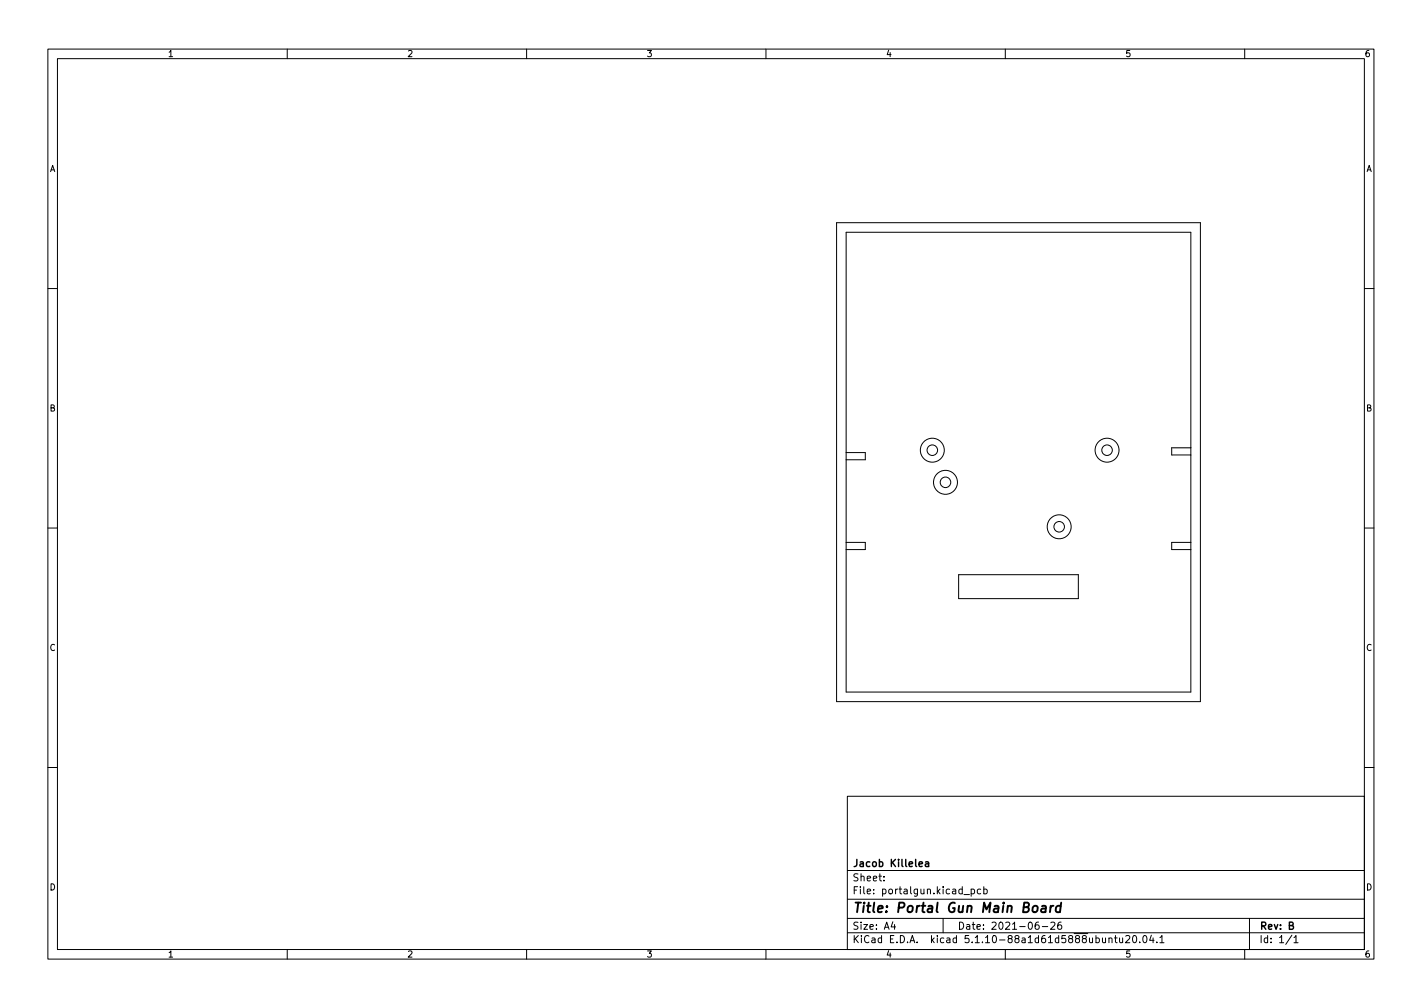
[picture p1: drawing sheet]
<svg xmlns="http://www.w3.org/2000/svg" width="297mm" height="210mm" viewBox="0 0 297 210" stroke-linecap="round" stroke-linejoin="round" font-family="sans-serif">
<defs><g id="words">
<text font-size="2.8" x="178" y="190.6">Title: Portal Gun Main Board</text>
<g font-size="2.1">
<text x="178" y="184">Sheet:</text>
<text x="178" y="181">Jacob Killelea</text>
<text x="178" y="186.7">File: portalgun.kicad_pcb</text>
<text x="178" y="196.9">KiCad E.D.A. kicad 5.1.10-88a1d61d5888ubuntu20.04.1</text>
<text x="178" y="194.1">Size: A4</text>
<text x="200" y="194.1">Date: 2021-06-26</text>
<text x="263" y="194.1">Rev: B</text>
<text x="263" y="196.9">Id: 1/1</text>
</g>
<g font-size="1.8">
<text x="35" y="11.9">1</text>
<text x="85" y="11.9">2</text>
<text x="135" y="11.9">3</text>
<text x="185" y="11.9">4</text>
<text x="235" y="11.9">5</text>
<text x="285" y="11.9">6</text>
<text x="10.3" y="35.9">A</text>
<text x="285.3" y="35.9">A</text>
<text x="10.3" y="85.9">B</text>
<text x="285.3" y="85.9">B</text>
<text x="10.3" y="135.9">C</text>
<text x="285.3" y="135.9">C</text>
<text x="10.3" y="185.9">D</text>
<text x="285.3" y="185.9">D</text>
<text x="35" y="199.9">1</text>
<text x="85" y="199.9">2</text>
<text x="135" y="199.9">3</text>
<text x="185" y="199.9">4</text>
<text x="235" y="199.9">5</text>
<text x="285" y="199.9">6</text>
</g>
</g></defs>
<g fill="none" stroke="#000" stroke-width=".21">
<path d="M10 10.2h277v190.1h-277zM12 12.2h273v186.1h-273zM60 10.2v2M110 10.2v2M160 10.2v2M210 10.2v2M260 10.2v2M174.7 46.5h76.1v100h-76.1zM176.7 48.5h72.1v96h-72.1zM10 60.2h2M285 60.2h2M176.7 94.5h4v1.5h-4"/>
<path d="M248.8 93.5h-4v1.5h4M10 110.2h2M176.7 113.2h4v1.5h-4M200.3 120h24.9v5h-24.9zM248.8 113.2h-4v1.5h4M285 110.2h2M10 160.2h2M177 166.3h108v32h-108zM285 160.2h2M60 198.3v2M110 198.3v2M160 198.3v2"/>
<path d="M177 194.8h108M177 191.8h108M177 187.8h108M177 181.8h108M184.6 183.8v.1M184.6 183v.1M186.5 192.5l-.4 1h1M186.9 193v1M197 191.8v3M201.4 186.8h1.1M202.9 185.7l.4-.1 .3 .3-.2 .7h-.5M202.9 185.6v1.5"/>
<path d="M204.9 185.7l-.5-.1-.3 .3 .2 .7h.6M205.5 185.7l.4-.1 .3 .3-.1 .7h-.6M205.5 185.1v1.5M210 198.3v2M216.9 192.5l-.4 .1a1.01 1.01 0 0 0 0 1.4l.5-.1 .1-.5-.3-.3-.4 .1-.2 .2M217.7 193.5h1.2M219.5 192.7l.6-.2 .3 .5-1 1h1M221.6 192.5l-.4 .1a1.01 1.01 0 0 0 0 1.4l.5-.1 .1-.5-.3-.3h-.3l-.3 .3M231.6 196l.3-.2 .3 .1 .1 .9M231.6 195.8v1M232.8 195.8h.6M233 195.3v1.3l.4 .2"/>
<path d="M233.9 195.8v1h.4l.2-.1M234.5 195.8v1M235.1 195.5l.6-.2 .3 .5-.9 1h.9M236.8 195.4l.1-.1a.8 .8 0 0 1 .6 .8 .8 .8 0 0 1-.6 .7 1 1 0 0 1-.1-1.4zM238.1 196.7v.1M238.9 195.4l.2-.1a.8 .8 0 0 1 .5 .8 .8 .8 0 0 1-.5 .7 1 1 0 0 1-.2-1.4zM240.5 195.3l-.4 1h1M240.9 195.8v1M241.6 196.7v.1M242.3 195.8l.4-.5v1.5M242.3 196.8h.8M260 198.3v2"/>
<path d="M261 191.8v6.5M269.9 195.3l-1.3 1.9M270.3 195.8l.4-.5v1.5M270.3 196.8h.8"/>
<circle cx="194.7" cy="94" r="2.5"/>
<circle cx="194.8" cy="94" r="1.1"/>
<circle cx="231.2" cy="94" r="1.1"/>
<circle cx="231.2" cy="94" r="2.5"/>
<circle cx="197.5" cy="100.7" r="1.1"/>
<circle cx="197.5" cy="100.7" r="2.5"/>
<circle cx="221.2" cy="110" r="2.5"/>
<circle cx="221.2" cy="110" r="1.1"/>
</g>
<path d="M217.7 189.2h.7v1.3M218.5 189.6l-.7 .1a.4 .4 0 0 0-.3 .3 .4 .4 0 0 0 .2 .5l.7-.1M219.5 189.1l-.2 1.4M220.1 189.1l-.4 .1-.3 .3M221.6 189.2a.66 .66 0 0 0-1 .3l-.1 .6 .2 .3h.7M221.7 188.5l-.3 2" fill="none" stroke="#000" stroke-width=".4"/>
<path d="M192 180.4l.7-.1-.1-.3-.4-.1-.2 .2 .1 .8h.5M193.3 180h.6l.1 .9M194 180.3l-.5 .1-.2 .2 .2 .3h.5" fill="none" stroke="#000" stroke-width=".3"/>
<use href="#words"/>
</svg>
